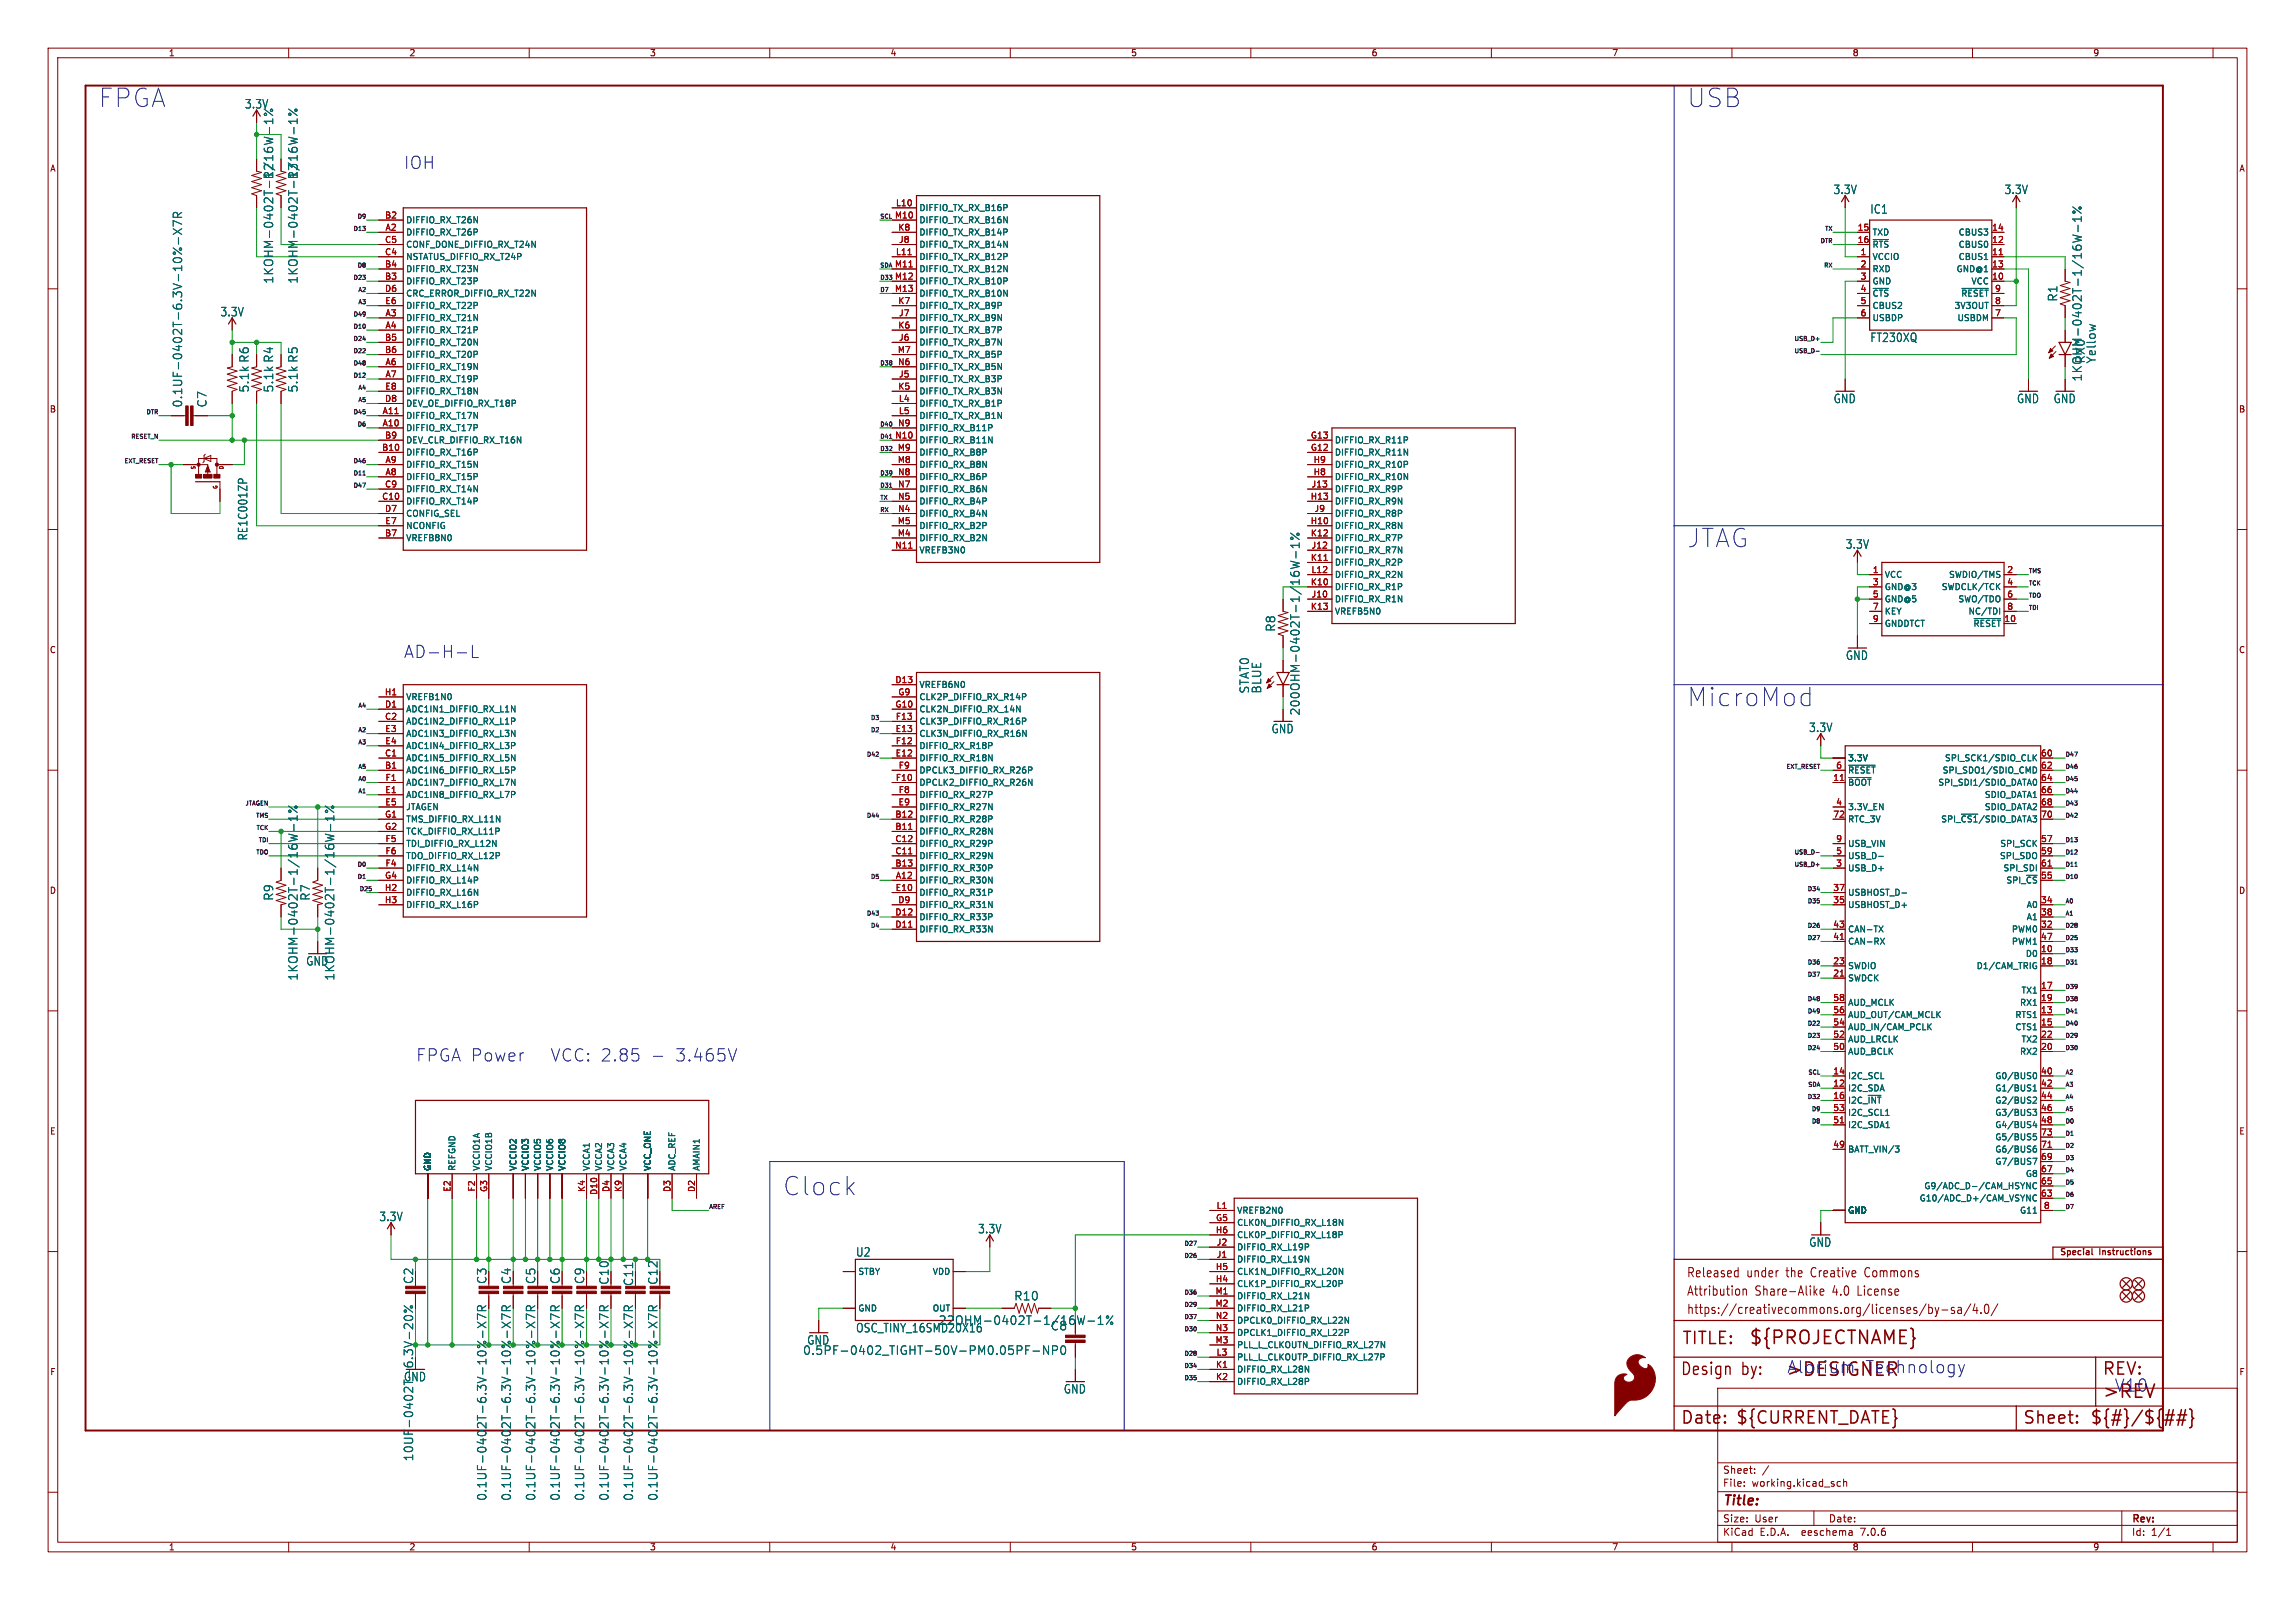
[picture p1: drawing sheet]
<svg xmlns="http://www.w3.org/2000/svg" width="477mm" height="332mm" viewBox="0 0 477 332" stroke-linecap="round" stroke-linejoin="round" font-family="sans-serif">
<defs><g id="words">
<g font-size="5.3" fill="#0000c2">
<text x="20.3" y="22.6">FPGA</text>
<text x="350.5" y="22.6">USB</text>
<text x="350.5" y="114.1">JTAG</text>
<text x="350.5" y="147.1">MicroMod</text>
<text x="162.6" y="248.7">Clock</text>
</g>
<g font-size="3.8" fill="#840000">
<text x="363.5" y="279.7">${PROJECTNAME}</text>
<text x="436.9" y="290.9">&gt;REV</text>
</g>
<text font-size="3.8" fill="#0000c2" x="371.1" y="286.3">&gt;DESIGNER</text>
<g font-size="3.5" fill="#0000c2">
<text x="83.8" y="35.3">IOH</text>
<text x="83.8" y="136.9">AD-H-L</text>
<text x="86.4" y="220.7">FPGA Power</text>
<text x="114.3" y="220.7">VCC: 2.85</text>
<text x="140" y="220.7">3.465V</text>
<text x="371.3" y="285.5">Alorium</text>
<text x="387.5" y="285.5">Technology</text>
<text x="439.4" y="289.3">V10</text>
</g>
<g font-size="3.5" fill="#840000">
<text x="349.5" y="279.7">TITLE:</text>
<text x="349.2" y="286">Design</text>
<text x="362" y="286">by:</text>
<text x="436.9" y="286">REV:</text>
<text x="349.2" y="296.2">Date:</text>
<text x="360.7" y="296.2">${CURRENT_DATE}</text>
<text x="420.4" y="296.2">Sheet:</text>
<text x="434.3" y="296.2">${#}/${##}</text>
</g>
<text font-size="2.8" fill="#840000" x="358" y="313.3">Title:</text>
<g font-size="2.7" fill="#840000">
<text x="350.5" y="269.5">Attribution</text>
<text x="350.5" y="265.6">Released</text>
<text x="363.1" y="265.6">under</text>
<text x="364.8" y="269.5">Share-Alike</text>
<text x="371.5" y="265.6">the</text>
<text x="376.9" y="265.6">Creative</text>
<text x="381.1" y="269.5">4.0</text>
<text x="386.5" y="269.5">License</text>
<text x="388.3" y="265.6">Commons</text>
<text x="350.5" y="273.3">https://creativecommons.org/licenses/by-sa/4.0/</text>
</g>
<g font-size="2.5" fill="#006464">
<text x="50.8" y="22.8">3.3V</text>
<text x="57" y="37.3" transform="rotate(-90 57 37.3)">R2</text>
<text x="62.1" y="37.3" transform="rotate(-90 62.1 37.3)">R3</text>
<text x="381" y="40.5">3.3V</text>
<text x="416.6" y="40.5">3.3V</text>
<text x="388.7" y="44.6">IC1</text>
<text x="57" y="59" transform="rotate(-90 57 59)">1KOHM-0402T-1/16W-1%</text>
<text x="62.1" y="59" transform="rotate(-90 62.1 59)">1KOHM-0402T-1/16W-1%</text>
<text x="45.7" y="65.9">3.3V</text>
<text x="427.8" y="62.7" transform="rotate(-90 427.8 62.7)">R1</text>
<text x="388.7" y="71.3">FT230XQ</text>
<text x="433.6" y="75.6" transform="rotate(-90 433.6 75.6)">RX0</text>
<text x="435.8" y="75.6" transform="rotate(-90 435.8 75.6)">Yellow</text>
<text x="51.9" y="81.6" transform="rotate(-90 51.9 81.6)">5.1k R6</text>
<text x="57" y="81.6" transform="rotate(-90 57 81.6)">5.1k R4</text>
<text x="62.1" y="81.6" transform="rotate(-90 62.1 81.6)">5.1k R5</text>
<text x="381.1" y="84">GND</text>
<text x="419.2" y="84">GND</text>
<text x="426.8" y="84">GND</text>
<text x="432.9" y="79.3" transform="rotate(-90 432.9 79.3)">1KOHM-0402T-1/16W-1%</text>
<text x="38.1" y="84.7" transform="rotate(-90 38.1 84.7)">0.1UF-0402T-6.3V-10%-X7R</text>
<text x="43.2" y="84.7" transform="rotate(-90 43.2 84.7)">C7</text>
<text x="51.6" y="112.4" transform="rotate(-90 51.6 112.4)">RE1C001ZP</text>
<text x="383.6" y="114.2">3.3V</text>
<text x="265.3" y="131.3" transform="rotate(-90 265.3 131.3)">R8</text>
<text x="383.6" y="137.3">GND</text>
<text x="259.8" y="144.2" transform="rotate(-90 259.8 144.2)">STAT0</text>
<text x="262.4" y="144.2" transform="rotate(-90 262.4 144.2)">BLUE</text>
<text x="270.4" y="148.7" transform="rotate(-90 270.4 148.7)">200OHM-0402T-1/16W-1%</text>
<text x="264.2" y="152.5">GND</text>
<text x="375.9" y="152.3">3.3V</text>
<text x="57" y="187.2" transform="rotate(-90 57 187.2)">R9</text>
<text x="64.6" y="187.2" transform="rotate(-90 64.6 187.2)">R7</text>
<text x="62.1" y="203.8" transform="rotate(-90 62.1 203.8)">1KOHM-0402T-1/16W-1%</text>
<text x="63.6" y="200.8">GND</text>
<text x="69.7" y="203.8" transform="rotate(-90 69.7 203.8)">1KOHM-0402T-1/16W-1%</text>
<text x="78.8" y="253.9">3.3V</text>
<text x="203.2" y="256.4">3.3V</text>
<text x="177.9" y="261.3">U2</text>
<text x="376" y="259.2">GND</text>
<text x="195" y="275.4">22OHM-0402T-1/16W-1%</text>
<text x="210.7" y="270.4">R10</text>
<text x="166.8" y="281.7">0.5PF-0402_TIGHT-50V-PM0.05PF-NP0</text>
<text x="167.7" y="279.5">GND</text>
<text x="177.9" y="277">OSC_TINY_16SMD20X16</text>
<text x="218.3" y="276.6">C8</text>
<text x="83.9" y="287.2">GND</text>
<text x="221" y="289.7">GND</text>
<text x="101.3" y="311.9" transform="rotate(-90 101.3 311.9)">0.1UF-0402T-6.3V-10%-X7R</text>
<text x="106.4" y="311.9" transform="rotate(-90 106.4 311.9)">0.1UF-0402T-6.3V-10%-X7R</text>
<text x="111.5" y="311.9" transform="rotate(-90 111.5 311.9)">0.1UF-0402T-6.3V-10%-X7R</text>
<text x="116.6" y="311.9" transform="rotate(-90 116.6 311.9)">0.1UF-0402T-6.3V-10%-X7R</text>
<text x="121.6" y="311.9" transform="rotate(-90 121.6 311.9)">0.1UF-0402T-6.3V-10%-X7R</text>
<text x="126.7" y="311.9" transform="rotate(-90 126.7 311.9)">0.1UF-0402T-6.3V-10%-X7R</text>
<text x="131.8" y="311.9" transform="rotate(-90 131.8 311.9)">0.1UF-0402T-6.3V-10%-X7R</text>
<text x="136.9" y="311.9" transform="rotate(-90 136.9 311.9)">0.1UF-0402T-6.3V-10%-X7R</text>
</g>
<g font-size="2.5" fill="#840000">
<text x="86.1" y="266.8" transform="rotate(-90 86.1 266.8)">C2</text>
<text x="101.3" y="266.8" transform="rotate(-90 101.3 266.8)">C3</text>
<text x="106.4" y="266.8" transform="rotate(-90 106.4 266.8)">C4</text>
<text x="111.5" y="266.8" transform="rotate(-90 111.5 266.8)">C5</text>
<text x="116.6" y="266.8" transform="rotate(-90 116.6 266.8)">C6</text>
<text x="121.6" y="266.8" transform="rotate(-90 121.6 266.8)">C9</text>
<text x="126.7" y="267" transform="rotate(-90 126.7 267)">C10</text>
<text x="131.8" y="267.2" transform="rotate(-90 131.8 267.2)">C11</text>
<text x="136.9" y="267" transform="rotate(-90 136.9 267)">C12</text>
</g>
<text font-size="2.5" fill="#009600" x="86.1" y="303.7" transform="rotate(-90 86.1 303.7)">10UF-0402T-6.3V-20%</text>
<g font-size="2.1" fill="#840000">
<text x="358" y="309.1">File:</text>
<text x="358" y="306.4">Sheet:</text>
<text x="364.1" y="309.1">working.kicad_sch</text>
<text x="358" y="316.5">Size:</text>
<text x="364.7" y="316.5">User</text>
<text x="380" y="316.5">Date:</text>
<text x="443" y="316.7">Rev:</text>
<text x="358" y="319.3">KiCad</text>
<text x="365.8" y="319.3">E.D.A.</text>
<text x="374.7" y="319.3">eeschema</text>
<text x="387" y="319.3">7.0.6</text>
<text x="443" y="319.3">Id:</text>
<text x="447.1" y="319.3">1/1</text>
</g>
<g font-size="1.8" fill="#840000">
<text x="35" y="11.9">1</text>
<text x="85" y="11.9">2</text>
<text x="135" y="11.9">3</text>
<text x="185" y="11.9">4</text>
<text x="235" y="11.9">5</text>
<text x="285" y="11.9">6</text>
<text x="335" y="11.9">7</text>
<text x="385" y="11.9">8</text>
<text x="435" y="11.9">9</text>
<text x="10.3" y="35.9">A</text>
<text x="465.4" y="35.9">A</text>
<text x="10.3" y="85.9">B</text>
<text x="465.3" y="85.9">B</text>
<text x="10.3" y="135.9">C</text>
<text x="465.3" y="135.9">C</text>
<text x="10.3" y="185.9">D</text>
<text x="465.3" y="185.9">D</text>
<text x="10.3" y="235.9">E</text>
<text x="465.4" y="235.9">E</text>
<text x="428" y="261.1">Special</text>
<text x="436.4" y="261.1">Instructions</text>
<text x="10.3" y="285.9">F</text>
<text x="465.4" y="285.9">F</text>
<text x="35" y="322.3">1</text>
<text x="85" y="322.3">2</text>
<text x="135" y="322.3">3</text>
<text x="185" y="322.3">4</text>
<text x="235" y="322.3">5</text>
<text x="285" y="322.3">6</text>
<text x="335" y="322.3">7</text>
<text x="385" y="322.3">8</text>
<text x="435" y="322.3">9</text>
</g>
<g font-size="1.8" fill="#a90000">
<text x="79.9" y="45.5">B2</text>
<text x="185.9" y="45.5">M10</text>
<text x="186.1" y="42.9">L10</text>
<text x="79.9" y="53.1">C4</text>
<text x="79.9" y="50.5">C5</text>
<text x="80" y="48">A2</text>
<text x="186.1" y="53.1">L11</text>
<text x="186.6" y="48">K8</text>
<text x="186.8" y="50.5">J8</text>
<text x="386" y="48">15</text>
<text x="386" y="50.5">16</text>
<text x="386.6" y="53.1">1</text>
<text x="414" y="53.1">11</text>
<text x="414" y="50.5">12</text>
<text x="414" y="48">14</text>
<text x="79.9" y="58.2">B3</text>
<text x="79.9" y="55.6">B4</text>
<text x="185.9" y="55.6">M11</text>
<text x="185.9" y="58.2">M12</text>
<text x="386.6" y="55.6">2</text>
<text x="386.6" y="58.2">3</text>
<text x="414" y="58.2">10</text>
<text x="414" y="55.6">13</text>
<text x="79.9" y="60.7">D6</text>
<text x="80" y="63.2">E6</text>
<text x="80" y="65.8">A3</text>
<text x="185.9" y="60.7">M13</text>
<text x="186.6" y="63.2">K7</text>
<text x="186.8" y="65.8">J7</text>
<text x="386.6" y="60.7">4</text>
<text x="386.6" y="63.2">5</text>
<text x="386.6" y="65.8">6</text>
<text x="414.6" y="65.8">7</text>
<text x="414.6" y="63.2">8</text>
<text x="414.6" y="60.7">9</text>
<text x="79.9" y="70.9">B5</text>
<text x="80" y="68.3">A4</text>
<text x="186.6" y="68.3">K6</text>
<text x="186.8" y="70.9">J6</text>
<text x="79.9" y="73.4">B6</text>
<text x="80" y="75.9">A6</text>
<text x="186.5" y="73.4">M7</text>
<text x="186.6" y="75.9">N6</text>
<text x="79.9" y="83.6">D8</text>
<text x="80" y="81">E8</text>
<text x="80" y="78.5">A7</text>
<text x="186.6" y="81">K5</text>
<text x="186.7" y="83.6">L4</text>
<text x="186.8" y="78.5">J5</text>
<text x="79.4" y="88.6">A10</text>
<text x="79.4" y="86.1">A11</text>
<text x="186.6" y="88.6">N9</text>
<text x="186.7" y="86.1">L5</text>
<text x="79.3" y="93.7">B10</text>
<text x="79.9" y="91.2">B9</text>
<text x="186" y="91.2">N10</text>
<text x="186.5" y="93.7">M9</text>
<text x="272.4" y="93.7">G12</text>
<text x="272.4" y="91.2">G13</text>
<text x="79.9" y="101.3">C9</text>
<text x="80" y="98.8">A8</text>
<text x="80" y="96.3">A9</text>
<text x="186.5" y="96.3">M8</text>
<text x="186.6" y="101.3">N7</text>
<text x="186.6" y="98.8">N8</text>
<text x="272.5" y="101.3">J13</text>
<text x="272.9" y="98.8">H8</text>
<text x="272.9" y="96.3">H9</text>
<text x="79.3" y="103.9">C10</text>
<text x="79.9" y="106.4">D7</text>
<text x="186.6" y="106.4">N4</text>
<text x="186.6" y="103.9">N5</text>
<text x="272.3" y="103.9">H13</text>
<text x="273.1" y="106.4">J9</text>
<text x="79.9" y="111.5">B7</text>
<text x="80" y="109">E7</text>
<text x="186.5" y="111.5">M4</text>
<text x="186.5" y="109">M5</text>
<text x="272.3" y="109">H10</text>
<text x="272.4" y="111.5">K12</text>
<text x="186" y="114">N11</text>
<text x="272.4" y="116.6">K11</text>
<text x="272.5" y="119.1">L12</text>
<text x="272.5" y="114">J12</text>
<text x="389.2" y="119.1">1</text>
<text x="417.1" y="119.1">2</text>
<text x="272.4" y="121.7">K10</text>
<text x="272.5" y="124.2">J10</text>
<text x="389.2" y="121.7">3</text>
<text x="389.2" y="124.2">5</text>
<text x="417.1" y="121.7">4</text>
<text x="417.1" y="124.2">6</text>
<text x="272.4" y="126.7">K13</text>
<text x="389.2" y="126.7">7</text>
<text x="389.2" y="129.3">9</text>
<text x="416.5" y="129.3">10</text>
<text x="417.1" y="126.7">8</text>
<text x="186" y="142">D13</text>
<text x="79.9" y="144.5">H1</text>
<text x="79.9" y="149.6">C2</text>
<text x="79.9" y="147.1">D1</text>
<text x="186" y="147.1">G10</text>
<text x="186.1" y="149.6">F13</text>
<text x="186.6" y="144.5">G9</text>
<text x="80" y="152.1">E3</text>
<text x="80" y="154.7">E4</text>
<text x="186.1" y="152.1">E13</text>
<text x="186.1" y="154.7">F12</text>
<text x="79.9" y="159.8">B1</text>
<text x="79.9" y="157.2">C1</text>
<text x="186.1" y="157.2">E12</text>
<text x="186.7" y="159.8">F9</text>
<text x="381.6" y="159.8">6</text>
<text x="424.1" y="157.2">60</text>
<text x="424.1" y="159.8">62</text>
<text x="80" y="164.8">E1</text>
<text x="80" y="167.4">E5</text>
<text x="80" y="162.3">F1</text>
<text x="186.1" y="162.3">F10</text>
<text x="186.7" y="167.4">E9</text>
<text x="186.7" y="164.8">F8</text>
<text x="381" y="162.3">11</text>
<text x="381.6" y="167.4">4</text>
<text x="424.1" y="162.3">64</text>
<text x="424.1" y="164.8">66</text>
<text x="424.1" y="167.4">68</text>
<text x="79.9" y="169.9">G1</text>
<text x="79.9" y="172.5">G2</text>
<text x="186" y="172.5">B11</text>
<text x="186" y="169.9">B12</text>
<text x="381" y="169.9">72</text>
<text x="424.1" y="169.9">70</text>
<text x="80" y="175">F5</text>
<text x="80" y="177.5">F6</text>
<text x="186" y="177.5">C11</text>
<text x="186" y="175">C12</text>
<text x="381.6" y="177.5">5</text>
<text x="381.6" y="175">9</text>
<text x="424.1" y="175">57</text>
<text x="424.1" y="177.5">59</text>
<text x="79.9" y="185.2">H2</text>
<text x="79.9" y="182.6">G4</text>
<text x="80" y="180.1">F4</text>
<text x="186" y="180.1">B13</text>
<text x="186.1" y="185.2">E10</text>
<text x="186.1" y="182.6">A12</text>
<text x="381" y="185.2">37</text>
<text x="381.6" y="180.1">3</text>
<text x="424.1" y="182.6">55</text>
<text x="424.1" y="180.1">61</text>
<text x="79.9" y="187.7">H3</text>
<text x="186" y="190.2">D12</text>
<text x="186.6" y="187.7">D9</text>
<text x="381" y="187.7">35</text>
<text x="424.1" y="187.7">34</text>
<text x="424.1" y="190.2">38</text>
<text x="186" y="192.8">D11</text>
<text x="381" y="195.3">41</text>
<text x="381" y="192.8">43</text>
<text x="424.1" y="197.9">10</text>
<text x="424.1" y="192.8">32</text>
<text x="424.1" y="195.3">47</text>
<text x="381" y="202.9">21</text>
<text x="381" y="200.4">23</text>
<text x="424.1" y="200.4">18</text>
<text x="381" y="208">58</text>
<text x="424.1" y="205.5">17</text>
<text x="424.1" y="208">19</text>
<text x="381" y="215.6">52</text>
<text x="381" y="213.1">54</text>
<text x="381" y="210.6">56</text>
<text x="424.1" y="210.6">13</text>
<text x="424.1" y="213.1">15</text>
<text x="424.1" y="215.6">22</text>
<text x="381" y="218.2">50</text>
<text x="424.1" y="218.2">20</text>
<text x="381" y="225.8">12</text>
<text x="381" y="223.3">14</text>
<text x="424.1" y="223.3">40</text>
<text x="424.1" y="225.8">42</text>
<text x="381" y="228.3">16</text>
<text x="381" y="233.4">51</text>
<text x="381" y="230.9">53</text>
<text x="424.1" y="228.3">44</text>
<text x="424.1" y="230.9">46</text>
<text x="424.1" y="233.4">48</text>
<text x="381" y="238.5">49</text>
<text x="424.1" y="238.5">71</text>
<text x="424.1" y="236">73</text>
<text x="424.1" y="243.6">67</text>
<text x="424.1" y="241">69</text>
<text x="93.7" y="247.7" transform="rotate(-90 93.7 247.7)">E2</text>
<text x="98.8" y="247.6" transform="rotate(-90 98.8 247.6)">F2</text>
<text x="101.3" y="247.7" transform="rotate(-90 101.3 247.7)">G3</text>
<text x="121.7" y="247.7" transform="rotate(-90 121.7 247.7)">K4</text>
<text x="124.2" y="248.3" transform="rotate(-90 124.2 248.3)">D10</text>
<text x="126.7" y="247.7" transform="rotate(-90 126.7 247.7)">D4</text>
<text x="129.3" y="247.7" transform="rotate(-90 129.3 247.7)">K9</text>
<text x="139.4" y="247.7" transform="rotate(-90 139.4 247.7)">D3</text>
<text x="144.5" y="247.7" transform="rotate(-90 144.5 247.7)">D2</text>
<text x="252.8" y="251.2">L1</text>
<text x="424.1" y="248.7">63</text>
<text x="424.1" y="246.1">65</text>
<text x="424.7" y="251.2">8</text>
<text x="252.6" y="256.3">H6</text>
<text x="252.7" y="253.7">G5</text>
<text x="252.6" y="263.9">H5</text>
<text x="252.8" y="261.4">J1</text>
<text x="252.8" y="258.8">J2</text>
<text x="252.6" y="269">M1</text>
<text x="252.6" y="266.4">H4</text>
<text x="252.6" y="271.5">M2</text>
<text x="252.6" y="274.1">N2</text>
<text x="252.6" y="279.1">M3</text>
<text x="252.6" y="276.6">N3</text>
<text x="252.8" y="281.7">L3</text>
<text x="252.7" y="284.2">K1</text>
<text x="252.7" y="286.8">K2</text>
</g>
<g font-size="1.8" fill="#006464">
<text x="84.3" y="46.6">DIFFIO_RX_T26N</text>
<text x="191" y="44">DIFFIO_TX_RX_B16P</text>
<text x="191" y="46.6">DIFFIO_TX_RX_B16N</text>
<text x="84.3" y="49.1">DIFFIO_RX_T26P</text>
<text x="84.3" y="51.7">CONF_DONE_DIFFIO_RX_T24N</text>
<text x="191" y="51.7">DIFFIO_TX_RX_B14N</text>
<text x="191" y="49.1">DIFFIO_TX_RX_B14P</text>
<text x="389.1" y="49.1">TXD</text>
<text x="389.1" y="51.7">~{RTS}</text>
<text x="407" y="51.7">CBUS0</text>
<text x="407" y="49.1">CBUS3</text>
<text x="84.3" y="59.3">DIFFIO_RX_T23P</text>
<text x="84.3" y="56.7">DIFFIO_RX_T23N</text>
<text x="84.3" y="54.2">NSTATUS_DIFFIO_RX_T24P</text>
<text x="191" y="54.2">DIFFIO_TX_RX_B12P</text>
<text x="191" y="56.7">DIFFIO_TX_RX_B12N</text>
<text x="191" y="59.3">DIFFIO_TX_RX_B10P</text>
<text x="389.1" y="54.2">VCCIO</text>
<text x="389.1" y="56.7">RXD</text>
<text x="389.1" y="59.3">GND</text>
<text x="406.6" y="56.7">GND@1</text>
<text x="407" y="54.2">CBUS1</text>
<text x="409.7" y="59.3">VCC</text>
<text x="84.3" y="61.8">CRC_ERROR_DIFFIO_RX_T22N</text>
<text x="84.3" y="64.4">DIFFIO_RX_T22P</text>
<text x="191" y="64.4">DIFFIO_TX_RX_B9P</text>
<text x="191" y="61.8">DIFFIO_TX_RX_B10N</text>
<text x="389.1" y="61.8">~{CTS}</text>
<text x="389.1" y="64.4">CBUS2</text>
<text x="406.2" y="64.4">3V3OUT</text>
<text x="407.6" y="61.8">~{RESET}</text>
<text x="84.3" y="66.9">DIFFIO_RX_T21N</text>
<text x="84.3" y="69.4">DIFFIO_RX_T21P</text>
<text x="84.3" y="72">DIFFIO_RX_T20N</text>
<text x="191" y="72">DIFFIO_TX_RX_B7N</text>
<text x="191" y="66.9">DIFFIO_TX_RX_B9N</text>
<text x="191" y="69.4">DIFFIO_TX_RX_B7P</text>
<text x="389.1" y="66.9">USBDP</text>
<text x="406.8" y="66.9">USBDM</text>
<text x="84.3" y="77.1">DIFFIO_RX_T19N</text>
<text x="84.3" y="74.5">DIFFIO_RX_T20P</text>
<text x="191" y="74.5">DIFFIO_TX_RX_B5P</text>
<text x="191" y="77.1">DIFFIO_TX_RX_B5N</text>
<text x="84.3" y="79.6">DIFFIO_RX_T19P</text>
<text x="84.3" y="82.1">DIFFIO_RX_T18N</text>
<text x="191" y="79.6">DIFFIO_TX_RX_B3P</text>
<text x="191" y="82.1">DIFFIO_TX_RX_B3N</text>
<text x="84.3" y="89.8">DIFFIO_RX_T17P</text>
<text x="84.3" y="87.2">DIFFIO_RX_T17N</text>
<text x="84.3" y="84.7">DEV_OE_DIFFIO_RX_T18P</text>
<text x="191" y="84.7">DIFFIO_TX_RX_B1P</text>
<text x="191" y="87.2">DIFFIO_TX_RX_B1N</text>
<text x="191" y="89.8">DIFFIO_RX_B11P</text>
<text x="84.3" y="94.8">DIFFIO_RX_T16P</text>
<text x="84.3" y="92.3">DEV_CLR_DIFFIO_RX_T16N</text>
<text x="191" y="94.8">DIFFIO_RX_B8P</text>
<text x="191" y="92.3">DIFFIO_RX_B11N</text>
<text x="277.4" y="94.8">DIFFIO_RX_R11N</text>
<text x="277.4" y="92.3">DIFFIO_RX_R11P</text>
<text x="84.3" y="99.9">DIFFIO_RX_T15P</text>
<text x="84.3" y="97.4">DIFFIO_RX_T15N</text>
<text x="191" y="97.4">DIFFIO_RX_B8N</text>
<text x="191" y="99.9">DIFFIO_RX_B6P</text>
<text x="277.4" y="99.9">DIFFIO_RX_R10N</text>
<text x="277.4" y="97.4">DIFFIO_RX_R10P</text>
<text x="84.3" y="105">DIFFIO_RX_T14P</text>
<text x="84.3" y="102.5">DIFFIO_RX_T14N</text>
<text x="84.3" y="107.5">CONFIG_SEL</text>
<text x="191" y="107.5">DIFFIO_RX_B4N</text>
<text x="191" y="105">DIFFIO_RX_B4P</text>
<text x="191" y="102.5">DIFFIO_RX_B6N</text>
<text x="277.4" y="105">DIFFIO_RX_R9N</text>
<text x="277.4" y="102.5">DIFFIO_RX_R9P</text>
<text x="277.4" y="107.5">DIFFIO_RX_R8P</text>
<text x="84.3" y="112.6">VREFB8N0</text>
<text x="84.3" y="110.1">NCONFIG</text>
<text x="191" y="112.6">DIFFIO_RX_B2N</text>
<text x="191" y="110.1">DIFFIO_RX_B2P</text>
<text x="277.4" y="110.1">DIFFIO_RX_R8N</text>
<text x="277.4" y="112.6">DIFFIO_RX_R7P</text>
<text x="191" y="115.2">VREFB3N0</text>
<text x="277.4" y="115.2">DIFFIO_RX_R7N</text>
<text x="277.4" y="117.7">DIFFIO_RX_R2P</text>
<text x="277.4" y="125.3">DIFFIO_RX_R1N</text>
<text x="277.4" y="122.8">DIFFIO_RX_R1P</text>
<text x="277.4" y="120.2">DIFFIO_RX_R2N</text>
<text x="391.7" y="120.2">VCC</text>
<text x="391.7" y="122.8">GND@3</text>
<text x="391.7" y="125.3">GND@5</text>
<text x="403.5" y="122.8">SWDCLK/TCK</text>
<text x="405" y="120.2">SWDIO/TMS</text>
<text x="407" y="125.3">SWO/TDO</text>
<text x="277.4" y="127.9">VREFB5N0</text>
<text x="391.7" y="127.9">KEY</text>
<text x="391.7" y="130.4">GNDDTCT</text>
<text x="409.1" y="127.9">NC/TDI</text>
<text x="410.1" y="130.4">~{RESET}</text>
<text x="191" y="143.1">VREFB6N0</text>
<text x="84.3" y="148.2">ADC1IN1_DIFFIO_RX_L1N</text>
<text x="84.3" y="145.6">VREFB1N0</text>
<text x="191" y="148.2">CLK2N_DIFFIO_RX_14N</text>
<text x="191" y="145.6">CLK2P_DIFFIO_RX_R14P</text>
<text x="84.3" y="150.7">ADC1IN2_DIFFIO_RX_L1P</text>
<text x="84.3" y="153.3">ADC1IN3_DIFFIO_RX_L3N</text>
<text x="84.3" y="155.8">ADC1IN4_DIFFIO_RX_L3P</text>
<text x="191" y="153.3">CLK3N_DIFFIO_RX_R16N</text>
<text x="191" y="155.8">DIFFIO_RX_R18P</text>
<text x="191" y="150.7">CLK3P_DIFFIO_RX_R16P</text>
<text x="84.3" y="160.9">ADC1IN6_DIFFIO_RX_L5P</text>
<text x="84.3" y="158.3">ADC1IN5_DIFFIO_RX_L5N</text>
<text x="191" y="158.3">DIFFIO_RX_R18N</text>
<text x="191" y="160.9">DPCLK3_DIFFIO_RX_R26P</text>
<text x="384" y="158.3">3.3V</text>
<text x="384" y="160.9">~{RESET}</text>
<text x="403.7" y="160.9">SPI_SDO1/SDIO_CMD</text>
<text x="404.2" y="158.3">SPI_SCK1/SDIO_CLK</text>
<text x="84.3" y="166">ADC1IN8_DIFFIO_RX_L7P</text>
<text x="84.3" y="163.4">ADC1IN7_DIFFIO_RX_L7N</text>
<text x="191" y="163.4">DPCLK2_DIFFIO_RX_R26N</text>
<text x="191" y="166">DIFFIO_RX_R27P</text>
<text x="384" y="163.4">~{BOOT}</text>
<text x="402.8" y="163.4">SPI_SDI1/SDIO_DATA0</text>
<text x="412.5" y="166">SDIO_DATA1</text>
<text x="84.3" y="168.5">JTAGEN</text>
<text x="84.3" y="171">TMS_DIFFIO_RX_L11N</text>
<text x="84.3" y="173.6">TCK_DIFFIO_RX_L11P</text>
<text x="191" y="173.6">DIFFIO_RX_R28N</text>
<text x="191" y="171">DIFFIO_RX_R28P</text>
<text x="191" y="168.5">DIFFIO_RX_R27N</text>
<text x="384" y="168.5">3.3V_EN</text>
<text x="384" y="171">RTC_3V</text>
<text x="403.4" y="171">SPI_~{CS1}/SDIO_DATA3</text>
<text x="412.5" y="168.5">SDIO_DATA2</text>
<text x="84.3" y="176.1">TDI_DIFFIO_RX_L12N</text>
<text x="84.3" y="178.7">TDO_DIFFIO_RX_L12P</text>
<text x="191" y="178.7">DIFFIO_RX_R29N</text>
<text x="191" y="176.1">DIFFIO_RX_R29P</text>
<text x="384" y="178.7">USB_D-</text>
<text x="384" y="176.1">USB_VIN</text>
<text x="415.6" y="178.7">SPI_SDO</text>
<text x="415.7" y="176.1">SPI_SCK</text>
<text x="84.3" y="181.2">DIFFIO_RX_L14N</text>
<text x="84.3" y="183.7">DIFFIO_RX_L14P</text>
<text x="191" y="183.7">DIFFIO_RX_R30N</text>
<text x="191" y="181.2">DIFFIO_RX_R30P</text>
<text x="384" y="181.2">USB_D+</text>
<text x="416.3" y="181.2">SPI_SDI</text>
<text x="416.9" y="183.7">SPI_~{CS}</text>
<text x="84.3" y="186.3">DIFFIO_RX_L16N</text>
<text x="84.3" y="188.8">DIFFIO_RX_L16P</text>
<text x="191" y="191.4">DIFFIO_RX_R33P</text>
<text x="191" y="188.8">DIFFIO_RX_R31N</text>
<text x="191" y="186.3">DIFFIO_RX_R31P</text>
<text x="384" y="188.8">USBHOST_D+</text>
<text x="384" y="186.3">USBHOST_D-</text>
<text x="421.2" y="188.8">A0</text>
<text x="421.2" y="191.4">A1</text>
<text x="191" y="193.9">DIFFIO_RX_R33N</text>
<text x="384" y="196.4">CAN-RX</text>
<text x="384" y="193.9">CAN-TX</text>
<text x="418.1" y="193.9">PWM0</text>
<text x="418.1" y="196.4">PWM1</text>
<text x="384" y="201.5">SWDIO</text>
<text x="410.8" y="201.5">D1/CAM_TRIG</text>
<text x="421" y="199">D0</text>
<text x="384" y="204.1">SWDCK</text>
<text x="384" y="209.1">AUD_MCLK</text>
<text x="419.8" y="209.1">RX1</text>
<text x="420.1" y="206.6">TX1</text>
<text x="384" y="214.2">AUD_IN/CAM_PCLK</text>
<text x="384" y="211.7">AUD_OUT/CAM_MCLK</text>
<text x="418.8" y="211.7">RTS1</text>
<text x="418.8" y="214.2">CTS1</text>
<text x="384" y="219.3">AUD_BCLK</text>
<text x="384" y="216.8">AUD_LRCLK</text>
<text x="419.8" y="219.3">RX2</text>
<text x="420.1" y="216.8">TX2</text>
<text x="384" y="226.9">I2C_SDA</text>
<text x="384" y="224.4">I2C_SCL</text>
<text x="414.6" y="224.4">G0/BUS0</text>
<text x="414.6" y="226.9">G1/BUS1</text>
<text x="384" y="229.5">I2C_~{INT}</text>
<text x="384" y="232">I2C_SCL1</text>
<text x="414.6" y="229.5">G2/BUS2</text>
<text x="414.6" y="232">G3/BUS3</text>
<text x="384" y="239.6">BATT_VIN/3</text>
<text x="384" y="234.5">I2C_SDA1</text>
<text x="414.6" y="234.5">G4/BUS4</text>
<text x="414.6" y="239.6">G6/BUS6</text>
<text x="414.6" y="237.1">G5/BUS5</text>
<text x="89.8" y="243.3" transform="rotate(-90 89.8 243.3)">GND</text>
<text x="94.8" y="243.3" transform="rotate(-90 94.8 243.3)">REFGND</text>
<text x="99.9" y="243.3" transform="rotate(-90 99.9 243.3)">VCCIO1A</text>
<text x="102.5" y="243.3" transform="rotate(-90 102.5 243.3)">VCCIO1B</text>
<text x="107.5" y="243.3" transform="rotate(-90 107.5 243.3)">VCCIO2</text>
<text x="110.1" y="243.3" transform="rotate(-90 110.1 243.3)">VCCIO3</text>
<text x="112.6" y="243.3" transform="rotate(-90 112.6 243.3)">VCCIO5</text>
<text x="115.2" y="243.3" transform="rotate(-90 115.2 243.3)">VCCIO6</text>
<text x="117.7" y="243.3" transform="rotate(-90 117.7 243.3)">VCCIO8</text>
<text x="122.8" y="243.3" transform="rotate(-90 122.8 243.3)">VCCA1</text>
<text x="125.3" y="243.3" transform="rotate(-90 125.3 243.3)">VCCA2</text>
<text x="127.9" y="243.3" transform="rotate(-90 127.9 243.3)">VCCA3</text>
<text x="130.4" y="243.3" transform="rotate(-90 130.4 243.3)">VCCA4</text>
<text x="135.5" y="243.3" transform="rotate(-90 135.5 243.3)">VCC_ONE</text>
<text x="140.6" y="243.3" transform="rotate(-90 140.6 243.3)">ADC_REF</text>
<text x="145.6" y="243.3" transform="rotate(-90 145.6 243.3)">AMAIN1</text>
<text x="414.6" y="242.2">G7/BUS7</text>
<text x="421" y="244.7">G8</text>
<text x="398.9" y="249.8">G10/ADC_D+/CAM_VSYNC</text>
<text x="399.9" y="247.2">G9/ADC_D-/CAM_HSYNC</text>
<text x="257" y="254.9">CLK0N_DIFFIO_RX_L18N</text>
<text x="257" y="257.4">CLK0P_DIFFIO_RX_L18P</text>
<text x="257" y="252.3">VREFB2N0</text>
<text x="384" y="252.3">GND</text>
<text x="419.8" y="252.3">G11</text>
<text x="257" y="262.5">DIFFIO_RX_L19N</text>
<text x="257" y="259.9">DIFFIO_RX_L19P</text>
<text x="178.3" y="265">STBY</text>
<text x="193.8" y="265">VDD</text>
<text x="257" y="267.6">CLK1P_DIFFIO_RX_L20P</text>
<text x="257" y="265">CLK1N_DIFFIO_RX_L20N</text>
<text x="178.3" y="272.6">GND</text>
<text x="193.8" y="272.6">OUT</text>
<text x="257" y="270.1">DIFFIO_RX_L21N</text>
<text x="257" y="272.6">DIFFIO_RX_L21P</text>
<text x="257" y="275.2">DPCLK0_DIFFIO_RX_L22N</text>
<text x="257" y="280.3">PLL_L_CLKOUTN_DIFFIO_RX_L27N</text>
<text x="257" y="277.7">DPCLK1_DIFFIO_RX_L22P</text>
<text x="257" y="285.3">DIFFIO_RX_L28N</text>
<text x="257" y="287.9">DIFFIO_RX_L28P</text>
<text x="257" y="282.8">PLL_L_CLKOUTP_DIFFIO_RX_L27P</text>
</g>
<g font-size="1.2" fill="#0f0f0f">
<text x="74.2" y="45.5">D9</text>
<text x="182.9" y="45.5">SCL</text>
<text x="73.3" y="48">D13</text>
<text x="378.3" y="50.6">DTR</text>
<text x="379.2" y="48">TX</text>
<text x="73.3" y="58.2">D23</text>
<text x="74.2" y="55.6">D8</text>
<text x="182.9" y="55.6">SDA</text>
<text x="182.9" y="58.2">D33</text>
<text x="379" y="55.6">RX</text>
<text x="73.3" y="65.8">D49</text>
<text x="74.3" y="60.7">A2</text>
<text x="74.3" y="63.3">A3</text>
<text x="182.9" y="60.7">D7</text>
<text x="73.3" y="68.3">D10</text>
<text x="73.3" y="70.9">D24</text>
<text x="372.8" y="70.9">USB_D+</text>
<text x="73.3" y="76">D48</text>
<text x="73.3" y="73.4">D22</text>
<text x="182.9" y="76">D38</text>
<text x="372.8" y="73.4">USB_D-</text>
<text x="73.3" y="78.5">D12</text>
<text x="74.3" y="83.6">A5</text>
<text x="74.3" y="81">A4</text>
<text x="30.3" y="86.1">DTR</text>
<text x="73.3" y="86.1">D45</text>
<text x="74.2" y="88.7">D6</text>
<text x="182.9" y="88.7">D40</text>
<text x="27.1" y="91.2">RESET_N</text>
<text x="182.9" y="91.2">D41</text>
<text x="182.9" y="93.7">D32</text>
<text x="25.7" y="96.3">EXT_RESET</text>
<text x="73.3" y="98.8">D11</text>
<text x="73.3" y="96.3">D46</text>
<text x="73.3" y="101.4">D47</text>
<text x="182.9" y="98.8">D39</text>
<text x="182.9" y="101.4">D31</text>
<text x="182.9" y="106.4">RX</text>
<text x="182.9" y="103.9">TX</text>
<text x="421.6" y="119.1">TMS</text>
<text x="421.6" y="124.2">TDO</text>
<text x="421.6" y="121.7">TCK</text>
<text x="421.6" y="126.8">TDI</text>
<text x="74.3" y="147.1">A4</text>
<text x="180.9" y="149.6">D3</text>
<text x="74.3" y="152.2">A2</text>
<text x="74.3" y="154.7">A3</text>
<text x="180.9" y="152.2">D2</text>
<text x="74.3" y="159.8">A5</text>
<text x="180" y="157.2">D42</text>
<text x="371.2" y="159.8">EXT_RESET</text>
<text x="429.3" y="157.2">D47</text>
<text x="429.3" y="159.8">D46</text>
<text x="50.9" y="167.4">JTAGEN</text>
<text x="74.3" y="164.9">A1</text>
<text x="74.3" y="162.3">A0</text>
<text x="429.3" y="162.3">D45</text>
<text x="429.3" y="167.4">D43</text>
<text x="429.3" y="164.9">D44</text>
<text x="53.1" y="169.9">TMS</text>
<text x="53.1" y="172.5">TCK</text>
<text x="180" y="169.9">D44</text>
<text x="429.3" y="169.9">D42</text>
<text x="53.1" y="177.6">TDO</text>
<text x="53.6" y="175">TDI</text>
<text x="372.8" y="177.6">USB_D-</text>
<text x="429.3" y="175">D13</text>
<text x="429.3" y="177.6">D12</text>
<text x="74.2" y="180.1">D0</text>
<text x="74.2" y="182.6">D1</text>
<text x="74.6" y="185.2">D25</text>
<text x="180.9" y="182.6">D5</text>
<text x="372.8" y="180.1">USB_D+</text>
<text x="375.6" y="185.2">D34</text>
<text x="429.3" y="180.1">D11</text>
<text x="429.3" y="182.6">D10</text>
<text x="180" y="190.3">D43</text>
<text x="375.6" y="187.7">D35</text>
<text x="429.3" y="190.3">A1</text>
<text x="429.3" y="187.7">A0</text>
<text x="180.9" y="192.8">D4</text>
<text x="375.6" y="195.3">D27</text>
<text x="375.6" y="192.8">D26</text>
<text x="429.3" y="195.3">D25</text>
<text x="429.3" y="197.9">D33</text>
<text x="429.3" y="192.8">D28</text>
<text x="375.6" y="203">D37</text>
<text x="375.6" y="200.4">D36</text>
<text x="429.3" y="200.4">D31</text>
<text x="375.6" y="208">D48</text>
<text x="429.3" y="208">D38</text>
<text x="429.3" y="205.5">D39</text>
<text x="375.6" y="215.7">D23</text>
<text x="375.6" y="213.1">D22</text>
<text x="375.6" y="210.6">D49</text>
<text x="429.3" y="210.6">D41</text>
<text x="429.3" y="215.7">D29</text>
<text x="429.3" y="213.1">D40</text>
<text x="375.6" y="218.2">D24</text>
<text x="429.3" y="218.2">D30</text>
<text x="375.7" y="225.8">SDA</text>
<text x="375.7" y="223.3">SCL</text>
<text x="429.3" y="225.8">A3</text>
<text x="429.3" y="223.3">A2</text>
<text x="375.6" y="228.4">D32</text>
<text x="376.4" y="233.4">D8</text>
<text x="376.4" y="230.9">D9</text>
<text x="429.3" y="233.4">D0</text>
<text x="429.3" y="228.4">A4</text>
<text x="429.3" y="230.9">A5</text>
<text x="429.3" y="236">D1</text>
<text x="429.3" y="238.5">D2</text>
<text x="429.3" y="243.6">D4</text>
<text x="429.3" y="241.1">D3</text>
<text x="147.3" y="251.2">AREF</text>
<text x="429.3" y="246.1">D5</text>
<text x="429.3" y="248.7">D6</text>
<text x="429.3" y="251.2">D7</text>
<text x="246.1" y="261.4">D26</text>
<text x="246.1" y="258.8">D27</text>
<text x="246.1" y="269">D36</text>
<text x="246.1" y="271.5">D29</text>
<text x="246.1" y="274.1">D37</text>
<text x="246.1" y="281.7">D28</text>
<text x="246.1" y="276.6">D30</text>
<text x="246.1" y="286.8">D35</text>
<text x="246.1" y="284.2">D34</text>
</g>
<g font-size="1.1" fill="#840000">
<text x="40.8" y="97.6" transform="rotate(-90 40.8 97.6)">S</text>
<text x="45.4" y="101.7" transform="rotate(-90 45.4 101.7)">G</text>
<text x="46.7" y="97.6" transform="rotate(-90 46.7 97.6)">D</text>
</g>
</g></defs>
<g fill="none" stroke="#840000" stroke-width=".21">
<path d="M10 10h457v312.4h-457zM12 12h453v308.4h-453zM60 10v2M110 10v2M160 10v2M210 10v2M260 10v2M310 10v2M360 10v2M410 10v2M460 10v2M53.3 22.9v2.5"/>
<path d="M53.3 33v2.6l1.1 .2-2.1 .6 2.1 .7-2.1 .6 2.1 .7-2.1 .6 2.1 .6-2.1 .7 1 .3v2.6M58.4 33v2.6l1 .2-2 .6 2 .7-2 .6 2 .7-2 .6 2 .6-2 .7 1 .3v2.6M10 60h2M78.7 50.8h5.1M78.7 48.3h5.1M78.7 53.3h5.1M78.7 45.7h5.1M78.7 55.9h5.1M78.7 58.4h5.1M185.4 50.8h5.1M185.4 48.3h5.1M185.4 43.2h5.1"/>
<path d="M185.4 53.3h5.1M185.4 45.7h5.1M185.4 55.9h5.1M185.4 58.4h5.1M383.5 40.6v2.6M386.1 50.8h2.5M386.1 48.3h2.5M386.1 53.3h2.5M386.1 55.9h2.5M386.1 58.4h2.5M414 50.8h2.6M414 48.3h2.6"/>
<path d="M414 53.3h2.6M414 55.9h2.6M414 58.4h2.6M419.1 40.6v2.6M429.3 55.9v2.5l1 .3-2.1 .6 2.1 .6-2.1 .7 2.1 .6-2.1 .6 2.1 .7-2.1 .6 1.1 .4v2.5M465 60h2M48.3 73.7v2.5l-1.1 .3 2.1 .6-2.1 .6 2.1 .7-2.1 .6 2.1 .6-2.1 .7 2.1 .6-1 .4v2.5M48.3 66v2.6M53.3 73.7v2.5l-1 .3 2.1 .6-2.1 .6 2.1 .7-2.1 .6 2.1 .6-2.1 .7 2.1 .6-1.1 .4v2.5M58.4 73.7v2.5l-1 .3 2 .6-2 .6 2 .7-2 .6 2 .6-2 .7 2 .6-1 .4v2.5M78.7 78.7h5.1M78.7 71.1h5.1"/>
<path d="M78.7 66h5.1M78.7 68.6h5.1M78.7 63.5h5.1M78.7 61h5.1M78.7 73.7h5.1M78.7 76.2h5.1M185.4 78.7h5.1M185.4 71.1h5.1M185.4 66h5.1M185.4 68.6h5.1M185.4 63.5h5.1M185.4 61h5.1"/>
<path d="M185.4 73.7h5.1M185.4 76.2h5.1M383.5 78.7v2.6M386.1 66h2.5M386.1 63.5h2.5M386.1 61h2.5M414 66h2.6M414 63.5h2.6M414 61h2.6M421.6 78.7v2.6M427.2 71.9l-1.4 1.4M427.4 73l-1.4 1.4"/>
<path d="M429.3 68.6v2.5M429.3 73.7v2.5M429.3 78.7v2.6M35.6 86.4h3M38.1 96.5h5.1v.3M40.1 86.4h3.1M42.4 95.3l1.4-.7v1.3zM42.7 94.4l-.3 .2v1.3l-.2 .2M43.2 96.8l.5 1.2h-1zM43.2 97.9v.9M45.1 96.5h3.2M45.1 98.5v-3.2h-3.8v3.3"/>
<path d="M78.7 94h5.1M78.7 91.4h5.1M78.7 99.1h5.1M78.7 96.5h5.1M78.7 81.3h5.1M78.7 83.8h5.1M78.7 86.4h5.1M78.7 88.9h5.1M185.4 94h5.1M185.4 91.4h5.1M185.4 99.1h5.1M185.4 96.5h5.1"/>
<path d="M185.4 81.3h5.1M185.4 83.8h5.1M185.4 86.4h5.1M185.4 88.9h5.1M271.8 94h5.1M271.8 91.4h5.1M271.8 99.1h5.1M271.8 96.5h5.1M10 110h2M45.7 100.1v4M78.7 109.2h5.1M78.7 104.1h5.1"/>
<path d="M78.7 101.6h5.1M78.7 106.7h5.1M78.7 111.8h5.1M185.4 109.2h5.1M185.4 104.1h5.1M185.4 114.3h5.1M185.4 101.6h5.1M185.4 106.7h5.1M185.4 111.8h5.1M271.8 119.4h5.1M271.8 109.2h5.1M271.8 104.1h5.1"/>
<path d="M271.8 114.3h5.1M271.8 101.6h5.1M271.8 106.7h5.1M271.8 116.8h5.1M271.8 111.8h5.1M386.1 114.3v2.5M388.6 119.4h2.6M416.6 119.4h2.5M465 110h2M266.7 124.5v2.5l1 .3-2 .6 2 .6-2 .7 2 .6-2 .6 2 .7-2 .6 1 .4v2.5M266.7 137.2v2.5M271.8 121.9h5.1"/>
<path d="M271.8 124.5h5.1M271.8 127h5.1M386.1 132.1v2.5M388.6 129.5h2.6M388.6 121.9h2.6M388.6 124.5h2.6M388.6 127h2.6M416.6 129.5h2.5M416.6 121.9h2.5M416.6 124.5h2.5M416.6 127h2.5M10 160h2"/>
<path d="M78.7 157.5h5.1M78.7 149.9h5.1M78.7 147.3h5.1M78.7 152.4h5.1M78.7 154.9h5.1M78.7 144.8h5.1M185.4 157.5h5.1M185.4 149.9h5.1M185.4 147.3h5.1M185.4 152.4h5.1M185.4 154.9h5.1M185.4 144.8h5.1"/>
<path d="M185.4 142.2h5.1M264.7 140.5l-1.4 1.4M264.8 141.6l-1.4 1.4M266.7 142.2v2.6M266.7 147.3v2.6M378.5 152.4v2.5M381 157.5h2.5M424.2 157.5h2.5M465 160h2M78.7 160h5.1M78.7 165.1h5.1M78.7 167.6h5.1"/>
<path d="M78.7 162.6h5.1M78.7 175.3h5.1M78.7 177.8h5.1M78.7 170.2h5.1M78.7 172.7h5.1M185.4 160h5.1M185.4 165.1h5.1M185.4 167.6h5.1M185.4 162.6h5.1M185.4 175.3h5.1M185.4 177.8h5.1M185.4 170.2h5.1"/>
<path d="M185.4 172.7h5.1M381 160h2.5M381 167.6h2.5M381 162.6h2.5M381 175.3h2.5M381 177.8h2.5M381 170.2h2.5M424.2 160h2.5M424.2 165.1h2.5M424.2 167.6h2.5M424.2 162.6h2.5M424.2 175.3h2.5"/>
<path d="M424.2 177.8h2.5M424.2 170.2h2.5M58.4 180.3v2.6l-1 .4 2 .6-2 .6 2 .7-2 .6 2 .6-2 .7 2 .6-1 .3v2.5M66 180.3v2.6l-1 .4 2.1 .6-2.1 .6 2.1 .7-2.1 .6 2.1 .6-2.1 .7 2.1 .6-1.1 .3v2.5M66 195.6v2.5M78.7 180.3h5.1M78.7 182.9h5.1M78.7 185.4h5.1M78.7 188h5.1M185.4 180.3h5.1M185.4 182.9h5.1M185.4 185.4h5.1"/>
<path d="M185.4 188h5.1M185.4 193h5.1M185.4 190.5h5.1M381 180.3h2.5M381 185.4h2.5M381 188h2.5M381 193h2.5M381 195.6h2.5M424.2 180.3h2.5M424.2 182.9h2.5M424.2 188h2.5M424.2 198.1h2.5"/>
<path d="M424.2 193h2.5M424.2 190.5h2.5M424.2 195.6h2.5M10 210h2M381 210.8h2.5M381 213.4h2.5M381 200.7h2.5M381 208.3h2.5M381 218.4h2.5M381 203.2h2.5M381 215.9h2.5M424.2 210.8h2.5"/>
<path d="M424.2 213.4h2.5M424.2 205.7h2.5M424.2 200.7h2.5M424.2 208.3h2.5M424.2 218.4h2.5M424.2 215.9h2.5M465 210h2M381 226.1h2.5M381 223.5h2.5M381 228.6h2.5M381 231.1h2.5M381 233.7h2.5"/>
<path d="M381 238.8h2.5M424.2 226.1h2.5M424.2 223.5h2.5M424.2 228.6h2.5M424.2 231.1h2.5M424.2 233.7h2.5M424.2 238.8h2.5M424.2 236.2h2.5M10 260h2M81.3 254v2.5M88.9 243.8v5.1M94 243.8v5.1"/>
<path d="M99.1 243.8v5.1M101.6 243.8v5.1M106.7 243.8v5.1M109.2 243.8v5.1M111.8 243.8v5.1M114.3 243.8v5.1M116.8 243.8v5.1M121.9 243.8v5.1M124.5 243.8v5.1M127 243.8v5.1M129.5 243.8v5.1M134.6 243.8v5.1"/>
<path d="M139.7 243.8v5.1M144.8 243.8v5.1M205.7 256.5v2.6M251.5 251.5h5M251.5 254h5M251.5 256.5h5M251.5 259.1h5M378.5 254v2.5M381 251.5h2.5M424.2 251.5h2.5M424.2 248.9h2.5M424.2 246.4h2.5"/>
<path d="M424.2 243.8h2.5M424.2 241.3h2.5M465 260h2M86.4 268.7v3.1M101.6 268.7v3.1M106.7 268.7v3.1M111.8 268.7v3.1M116.8 268.7v3.1M121.9 268.7v3.1M127 268.7v3.1M132.1 268.7v3.1M137.2 268.7v3.1"/>
<path d="M170.2 274.3v2.6M175.3 264.2h2.5M175.3 271.8h2.5M198.1 264.2h2.6M198.1 271.8h2.6M208.3 271.8h2.5l.4-1 .6 2 .7-2 .6 2 .6-2 .7 2 .6-2 .6 2 .3-1h2.5M223.5 274.3v3.1M223.5 278.9v3M251.5 266.7h5M251.5 264.2h5M251.5 261.6h5M251.5 269.2h5"/>
<path d="M251.5 271.8h5M251.5 279.4h5M251.5 274.3h5M251.5 276.9h5M360.8 264l.5 .1M361.3 263.3v2M361.3 265.2l-.5 .1M361.5 268v.9M362.3 267.8v1.3M362.3 268l.2-.2 .4 .1 .1 1.2M377.2 268.3l.5 .8M377.7 267.8l-.6 .7"/>
<path d="M378.3 268.4l.8-.2-.1-.3-.4-.1-.3 .3 .1 .9h.6M400.4 270.9l-1.4 2.4M400.9 270.9v2M400.9 271.7l.5-.1 .3 .4-.2 .8h-.6M402.2 271.6l.4 1.3M402.6 272.9l-.1 .4-.3 .2M403 271.6l-.4 1.3M403.6 272.1h1.3M406.2 271.7l-.4-.1-.2 .3 .1 .2 .5 .2v.5h-.6M407 271.7h.6l.1 1.2M407.7 272l-.5 .1a.4 .4 0 0 0-.3 .4 .4 .4 0 0 0 .3 .4l.5-.1M409.7 270.9l-1.5 2.4"/>
<path d="M410.5 270.9l-.4 1.3h1M410.9 271.6v1.3M411.8 272.7v.2M412.7 271l.3-.1a1.34 1.34 0 0 1 0 2h-.1a1.43 1.43 0 0 1-.2-1.9zM415.3 270.9l-1.4 2.4M223.5 284.5v2.5M251.5 284.5h5M251.5 287h5M251.5 281.9h5M357 288.4h108v32h-108zM10 310h2M357 316.9h108"/>
<path d="M357 313.9h108M357 309.9h108M357 303.9h108M362.6 308.6v.2M362.6 307.8v.2M364.7 305.9v.2M364.7 305.1v.2M367.6 304.5l-1.2 1.9M377 313.9v3M382.6 307.8h-.5l-.2 .3 .1 .6h.6M383.2 307.9l.2-.1h.4l.1 1M383.2 307.3v1.5"/>
<path d="M384.9 318l.1 1M385 318.9l-.1 .1M385 318.3l-.1 .1M441 313.9v6.5M450.4 319h.8M450.4 317.9l.4-.4v1.5M465 310h2M60 320.4v2M110 320.4v2M160 320.4v2M210 320.4v2M260 320.4v2"/>
<path d="M310 320.4v2M360 320.4v2M410 320.4v2M460 320.4v2"/>
</g>
<g fill="none" stroke="#840000" stroke-width=".25">
<path d="M52.6 24.1l.7-1.2 .8 1.2M83.8 43.2h38.1v71.1h-38.1zM190.5 40.6h38.1v76.2h-38.1zM382.8 41.9l.7-1.3 .8 1.3M388.6 45.7h25.4v22.9h-25.4zM418.3 41.9l.8-1.3 .8 1.3M47.5 67.3l.8-1.3 .7 1.3M428 73.7h2.5M428 71.1h2.5l-1.2 2.6zM276.9 88.9h38.1v40.6h-38.1zM40.6 100.1h5.1M385.3 115.6l.8-1.3 .7 1.3"/>
<path d="M391.2 116.8h25.4v15.3h-25.4zM190.5 139.7h38.1v55.9h-38.1zM265.4 139.7h2.6l-1.3 2.5zM83.8 142.2h38.1v48.3h-38.1zM265.4 142.2h2.6M377.7 153.7l.8-1.3 .7 1.3M383.5 154.9h40.7v99.1h-40.7zM86.4 228.6h60.9v15.2h-60.9zM80.5 255.3l.8-1.3 .7 1.3M205 257.8l.7-1.3 .8 1.3M256.5 248.9h38.1v40.7h-38.1zM434.8 259.4v1.1l.2 .2"/>
<path d="M177.8 261.6h20.3v12.7h-20.3zM348 274.3h101.6M426.7 261.6v-2.5h22.9v38.1h-101.6v-35.6h101.6M441.2 265.9l1.5 1.6M441.2 268.5l1.5 1.5M442.7 268.5l-1.5 1.5M442.7 265.9l-1.5 1.6M443.7 265.9l1.6 1.6M443.7 268.5l1.6 1.5M445.3 265.9l-1.6 1.6M445.3 268.5l-1.6 1.5M447.1 260.3v.3"/>
<path d="M348 292.1h101.6M348 281.9h101.6M419.1 292.1v5.1M435.6 281.9v10.2"/>
<circle cx="442" cy="266.7" r="1.27"/>
<circle cx="442" cy="269.2" r="1.27"/>
<circle cx="444.5" cy="266.7" r="1.27"/>
<circle cx="444.5" cy="269.2" r="1.27"/>
</g>
<g fill="none" stroke="#006464" stroke-width=".21">
<path d="M54.9 28.5l1.8 .4-1.3 .4M54.9 22.6l1.8 1.4M55 23.6l-.1 .1 .3 .3 .2-.3-.1-.1M56 26.5v1.3M56.7 24.7v1M56.7 25.2h-1.8l.5 .5M60 28.5l1.8 .4-1.3 .4M60 22.6l1.8 1.4M61.1 26.5v1.3M61.8 24.7v1M61.8 25.2h-1.8l.5 .5M36 51.5l1.8 1.3"/>
<path d="M36 47.5l1.8 1.2M36.9 45.1l-.1-.8-.2-.2-.4 .1-.2 .3v.6h1.8M37.1 49.4v1.3M37.8 47.5l-1.8 1.2M37.8 46.6l-1.8-.8v1.2M37.8 44.1l-.9 .6M209.3 47.7v.4M209.3 42.6v.4M209.3 52.8v.4M209.3 57.9v.4M389.4 49.8h3.1M389.4 59.9h3.1"/>
<path d="M407.8 59.9h5.5M430.8 48.8l1.8 .4-1.3 .4M430.8 43l1.8 1.3M431.9 46.8v1.3M432.6 45v1M432.6 45.5h-1.8l.5 .5M434.4 67.4l1.1 .3M205.5 90.7l.7 1.3v-1.3M206 88.2l.2 .3-.2 .4M292.5 90.9v.4M292.5 96v.4M49.5 100.3v-.5l.4-.3 .5 .1 .1 .7"/>
<path d="M268.3 116.6l1.8 .4-1.3 .3 1.3 .4-1.8 .4M268.3 110.7l1.8 1.4M269.4 114.6v1.3M270.1 112.8v1M270.1 113.3h-1.8l.5 .5M410.3 128.5h5.5M415.6 126.3v1.3M106.3 159.3h.5l.2 .3-.1 .3-.6 .1M106.3 146.6l.7 1.3v-1.3M106.3 149.2h.5l.2 .2-.1 .4h-.6M106.3 151.7l.7 1.3v-1.3M106.3 154.2h.5l.2 .3-.1 .4h-.6"/>
<path d="M106.3 156.8l.7 1.3v-1.3M206.2 154.4v.4M211.3 146.6l.7 1.3v-1.3M212.5 149.2h.5l.2 .2-.1 .4h-.6M212.5 144.1h.5l.2 .2-.1 .4-.6 .1M212.6 151.7l.7 1.3v-1.3M213.8 159.3h.5l.2 .3-.1 .3-.6 .1M384.3 159h5.5M422.6 159.3a.64 .64 0 0 1 .7 .7 .64 .64 0 0 1-.7 .6M422.6 156.8v1.3M422.8 157.3l.5 .8M423.3 156.8l-.7 .7"/>
<path d="M60 173.3l1.8 .4-1.3 .3M60 167.4l1.8 1.4M61.1 171.2v1.4M61.8 170h-1.8l.5 .5M61.8 169.5v1M67.6 173.3l1.8 .4-1.3 .3M67.6 167.4l1.8 1.4M68.7 171.2v1.4M69.4 169.5v1M69.4 170h-1.8l.5 .5M98.6 179.6l.7 1.3v-1.3M102.4 174.6l.7 1.2v-1.2"/>
<path d="M103.7 172.2v.4M106.3 161.9l.7 1.2v-1.2M106.3 164.4h.5l.2 .3-.1 .3-.6 .1M206.2 169.6v.4M206.2 164.5v.5M206.2 174.7v.4M206.2 179.8v.4M213.8 161.9l.7 1.2v-1.2M384.3 161.5h4.6M390.5 177.9h1M407.7 169.1h3.4M422.7 162l.2-.1a.68 .68 0 0 1 .4 .6 .68 .68 0 0 1-.4 .6l-.3-.4z"/>
<path d="M98.6 184.7l.7 1.3v-1.3M99.2 182.3l.1 .1-.1 .4M99.2 187.3l.1 .2-.1 .4M206.2 184.9v.4M206.2 189.9v.5M390.6 192.3l.8 1.3M390.9 194.9l.8 1.3M391.4 192.3l-.8 1.3M391.7 194.9l-.8 1.3M395.3 185.5h1M423 200h.3M400.9 213.2l.5 .7"/>
<path d="M401.4 212.7l-.7 .7M423.1 200.7h.2v.4l-.2 .1M391.9 231.7h.8M392 234.3h.7M393.9 238.1h.8l-.4 .5M394.5 238.6l.2 .2v.3l-.2 .2M422.5 230.4h.8l-.4 .5 .4 .2v.5l-.7 .1M422.6 223.3l.3-.5a.68 .68 0 0 1 .4 .7 .68 .68 0 0 1-.4 .6l-.3-.5M422.6 228l.5-.1 .2 .4-.8 .9h.8M422.6 238.8l.2-.2h.4l.1 .2v.3l-.2 .2h-.4l-.1-.2M422.6 226.6h.7M422.6 225.7l.4-.3v1.2"/>
<path d="M422.9 232.9l-.3 .9h.8M423.2 233.4v.9M423.2 238.1h-.4l-.2 .5M423.3 235.5h-.6l-.1 .6h.6l.1 .6-.2 .1-.5-.1M271.9 258.5l.1 .1-.1 .4M278.3 255.8h.5l.2 .3-.1 .4h-.6M278.4 253.3l.7 1.3v-1.3M421.3 248.2l.7 1.3v-1.3M421.3 245.7l.7 1.3v-1.3M422.5 240.6h.9l-.6 1.3M423.3 248.4a.56 .56 0 0 0-.8 .5 .56 .56 0 0 0 .8 .5M423.3 245.8a.56 .56 0 0 0-.8 .5 .56 .56 0 0 0 .8 .5"/>
<path d="M84 271.3l1.8 1.3M84.1 273.5a1.18 1.18 0 0 1 1.7 .2 .97 .97 0 0 1-.8 .7 .97 .97 0 0 1-.9-.3zM85.1 276.8v1.3M85.8 275v1.1l-1.3-1.1-.3 .1-.2 .2 .2 .7M99.2 278.6l1.8 1.4M99.2 274.6l1.8 1.2M100.2 272.3l-.1-.9-.3-.1h-.4l-.2 .3v.7h1.8M100.3 276.5v1.4M101 274.6l-1.8 1.2M101 273.7l-1.8-.7v1.1M101 271.3l-.8 .6M104.3 278.6l1.8 1.4"/>
<path d="M104.3 274.6l1.8 1.2M105.3 272.3l-.1-.9-.3-.1h-.4l-.2 .3v.7h1.8M105.4 276.5v1.4M106.1 274.6l-1.8 1.2M106.1 273.7l-1.8-.7v1.1M106.1 271.3l-.8 .6M109.4 278.6l1.8 1.4M109.4 274.6l1.8 1.2M110.3 272.3l-.1-.9-.2-.1h-.4l-.2 .3v.7h1.8M110.5 276.5v1.4M111.2 274.6l-1.8 1.2M111.2 273.7l-1.8-.7v1.1"/>
<path d="M111.2 271.3l-.9 .6M114.5 278.6l1.8 1.4M114.5 274.6l1.8 1.2M115.4 272.3l-.1-.9-.2-.1h-.4l-.2 .3v.7h1.8M115.6 276.5v1.4M116.3 274.6l-1.8 1.2M116.3 273.7l-1.8-.7v1.1M116.3 271.3l-.9 .6M119.6 278.6l1.7 1.4M119.6 274.6l1.7 1.2M120.5 272.3l-.1-.9-.2-.1h-.5l-.1 .3v.7h1.7M120.7 276.5v1.4"/>
<path d="M121.3 274.6l-1.7 1.2M121.3 273.7l-1.7-.7v1.1M121.3 271.3l-.8 .6M124.6 278.6l1.8 1.4M124.6 274.6l1.8 1.2M125.6 272.3l-.1-.9-.3-.1h-.4l-.2 .3v.7h1.8M125.7 276.5v1.4M126.4 274.6l-1.8 1.2M126.4 273.7l-1.8-.7v1.1M126.4 271.3l-.8 .6M129.7 278.6l1.8 1.4M129.7 274.6l1.8 1.2"/>
<path d="M130.7 272.3l-.1-.9-.3-.1h-.4l-.2 .3v.7h1.8M130.8 276.5v1.4M131.5 274.6l-1.8 1.2M131.5 273.7l-1.8-.7v1.1M131.5 271.3l-.8 .6M134.8 278.6l1.8 1.4M134.8 274.6l1.8 1.2M135.7 272.3l-.1-.9-.2-.1h-.4l-.2 .3v.7h1.8M135.9 276.5v1.4M136.6 274.6l-1.8 1.2M136.6 273.7l-1.8-.7v1.1M136.6 271.3l-.9 .6"/>
<path d="M204 275.9l-.1 .6-.5 .2M214.1 279.6h-.9v1.8M217.9 279.6v1.8l-1-1.8v1.8M220.7 279.7l.2-.1a.97 .97 0 0 1 .7 .7 .97 .97 0 0 1-.4 1l-.1 .1a.97 .97 0 0 1-.7-.8 .97 .97 0 0 1 .3-.9zM225.5 273.4l-.5 1.7-.3-1.2-.3 1.2M226.1 274.5h1.4M228.3 275.1h1M228.3 273.9l.5-.5v1.7M231.3 273.4l-1.3 1.7M271.3 260.9l.7 1.3v-1.3M271.3 268.5l.7 1.3v-1.3M271.9 271.2l.1 .1-.1 .4"/>
<path d="M278.3 266h.5l.2 .3-.1 .3-.6 .1M278.4 263.5l.7 1.2v-1.2M279.6 273.6l.7 1.3v-1.3M279.6 276.2h.5l.2 .2-.1 .4h-.6M287.1 278.7l.7 1.3v-1.3M213.2 280.4h.6M214.7 280.7h1.4M218.8 280.5l.8-.1 .2-.2-.1-.4-.2-.2h-.7v1.8M271.3 283.8l.7 1.3v-1.3M271.9 286.4l.1 .2-.1 .3M287 281.2h.5l.2 .3-.1 .4h-.6"/>
<circle cx="56.4" cy="22.9" r=".25"/>
<circle cx="60.3" cy="23.7" r=".25"/>
<circle cx="61.5" cy="22.9" r=".25"/>
<circle cx="37.5" cy="51.7" r=".25"/>
<circle cx="431.1" cy="44.1" r=".25"/>
<circle cx="432.4" cy="43.2" r=".25"/>
<circle cx="268.5" cy="111.8" r=".24"/>
<circle cx="269.8" cy="111" r=".25"/>
<circle cx="60.3" cy="168.5" r=".25"/>
<circle cx="61.5" cy="167.7" r=".25"/>
<circle cx="67.9" cy="168.5" r=".25"/>
<circle cx="69.1" cy="167.7" r=".25"/>
<circle cx="84.3" cy="272.4" r=".25"/>
<circle cx="85.5" cy="271.5" r=".25"/>
<circle cx="100.8" cy="278.9" r=".25"/>
<circle cx="105.9" cy="278.9" r=".25"/>
<circle cx="110.9" cy="278.9" r=".25"/>
<circle cx="116" cy="278.9" r=".25"/>
<circle cx="121.1" cy="278.9" r=".25"/>
<circle cx="126.2" cy="278.9" r=".25"/>
<circle cx="131.3" cy="278.9" r=".25"/>
<circle cx="136.3" cy="278.9" r=".25"/>
<circle cx="230.2" cy="273.6" r=".25"/>
<circle cx="231.1" cy="274.9" r=".25"/>
</g>
<g fill="#840000" stroke="#840000" stroke-width=".21">
<path d="M125 268.2h4v.5h-4z"/>
<path d="M125 267.2h4v.5h-4z"/>
<path d="M114.8 268.2h4.1v.5h-4.1z"/>
<path d="M114.8 267.2h4.1v.5h-4.1z"/>
<path d="M263.7 141l.5 .5-.9 .4z"/>
<path d="M263.8 142.1l.5 .5-.9 .4z"/>
<path d="M99.6 268.2h4v.5h-4z"/>
<path d="M99.6 267.2h4v.5h-4z"/>
<path d="M109.7 268.2h4.1v.5h-4.1z"/>
<path d="M109.7 267.2h4.1v.5h-4.1z"/>
<path d="M338.6 282.2a2.45 2.45 0 0 1 3.4-.1 1.05 1.05 0 0 0-1.4 .5 1.05 1.05 0 0 0 .6 1.4 .75 .75 0 0 0 1.4-.1l-.1-.5a3.8 3.8 0 0 1 .8 5.5 4.3 4.3 0 0 1-4.2 2 7.7 7.7 0 0 0-2.8 2.4l-.7 .8v-6.4a1.93 1.93 0 0 1 2.6-2.2 .81 .81 0 0 0-.8 .9 .81 .81 0 0 0 1 .7 1.09 1.09 0 0 0 1.3-.6 1.09 1.09 0 0 0-.4-1.3 2.08 2.08 0 0 1-.7-3z"/>
<path d="M119.9 268.2h4.1v.5h-4.1z"/>
<path d="M119.9 267.2h4.1v.5h-4.1z"/>
<path d="M130 268.2h4.1v.5h-4.1z"/>
<path d="M130 267.2h4.1v.5h-4.1z"/>
<path d="M426.2 72.4l.5 .5-.9 .4z"/>
<path d="M426.3 73.5l.5 .5-.8 .4z"/>
<path d="M84.3 268.2h4.1v.5h-4.1z"/>
<path d="M84.3 267.2h4.1v.5h-4.1z"/>
<path d="M104.6 268.2h4.1v.5h-4.1z"/>
<path d="M104.6 267.2h4.1v.5h-4.1z"/>
<path d="M135.1 268.2h4.1v.5h-4.1z"/>
<path d="M135.1 267.2h4.1v.5h-4.1z"/>
<path d="M44.4 98.6h1.3v.7h-1.3z"/>
<path d="M42.3 98.6h1.8v.7h-1.8z"/>
<path d="M40.6 98.6h1.3v.7h-1.3z"/>
<path d="M221.5 278.4h4.1v.5h-4.1z"/>
<path d="M221.5 277.4h4.1v.5h-4.1z"/>
<path d="M38.6 84.3h.5v4.1h-.5z"/>
<path d="M39.6 84.3h.5v4.1h-.5z"/>
<circle cx="45.1" cy="96.5" r=".33"/>
<circle cx="41.3" cy="96.5" r=".33"/>
</g>
<g fill="none" stroke="#a90000" stroke-width=".21">
<path d="M188.7 52.9h.7M188.9 55.5h.8M415.5 52.9h.8M188.9 113.9h.7M275.2 116.4h.7M188.8 172.3h.8M188.8 177.4h.8M382.5 162.1h.7M425.7 179.9h.7M188.8 192.6h.8M382.5 195.2h.7M382.5 202.8h.7"/>
<path d="M382.5 233.3h.7M425.7 238.3h.7"/>
</g>
<g fill="none" stroke="#840000" stroke-width=".32">
<path d="M358.5 295.4l.2 .1-.2 .1M358.5 294l.2 .2-.2 .1M431.7 295.4l.1 .1-.1 .1M431.7 295.4l-.1 .1 .1 .1M431.7 294v.3M431.7 295.4v.2M431.7 294l.1 .2-.1 .1M431.7 294l-.1 .2 .1 .1M449.9 295h1.8M450.2 293.9h1.8M451.7 292.8l-.7 3.3M452.5 295h1.8"/>
<path d="M452.7 293.9h1.8M453.4 292.8l-.7 3.3M454.3 292.8l-.7 3.3M455.1 292.7l.4 .1 .1 .3v1.2l.4 .4-.4 .3v1.2l-.1 .3-.4 .1"/>
</g>
<path d="M17.8 17.8h431.8v279.4h-431.8z" fill="none" stroke="#840000" stroke-width=".41"/>
<path d="M43.2 97.7v.2h.2l-.2-.9-.3 .9" fill="none" stroke="#840000" stroke-width=".3"/>
<path d="M377.5 70.4h.6M377.5 73h.6M75.4 98.7h.5M184.9 91.1h.5M184.9 101.2h.5M377.5 177.1h.6M377.5 179.6h.6M431.3 180h.5M431.3 200.3h.5M431.3 210.5h.5" fill="none" stroke="#0f0f0f" stroke-width=".21"/>
<g fill="none" stroke="#0000c2" stroke-width=".21">
<path d="M348 17.8v243.8M348 109.2h101.6M95 135.6h2M98.2 134.1v2.5h1.2M348 142.2h101.6M375.1 144.1h.7l.4 .1M376.2 142.8v3.8M376.2 146.4l-.4 .2h-.7M131.5 217.9h1.2M132.5 219l.3 .3v.6l-.3 .4M135.8 219.4h1.9M153.1 217.9l-.8 2.5"/>
<path d="M160 297.2v-55.9h73.7v55.9M407.1 283.5l.6 1.7M407.7 285.2l-.2 .6-.4 .2M408.3 283.5l-.6 1.7"/>
</g>
<g fill="none" stroke="#009600" stroke-width=".21">
<path d="M53.3 27.9h5.1v5.1M53.3 25.4v7.6M53.3 43.2v10.1h25.4M58.4 43.2v7.6h20.3M76.2 55.9h2.5M76.2 58.4h2.5M76.2 48.3h2.5M76.2 45.7h2.5M182.9 55.9h2.5M182.9 58.4h2.5M182.9 45.7h2.5M381 55.9h5.1"/>
<path d="M381 50.8h5.1M381 48.3h5.1M383.5 43.2v10.1h2.6M386.1 58.4h-2.6v20.3M416.6 55.9h5v22.8M416.6 58.4h2.5M416.6 53.3h12.7v2.6M419.1 43.2v20.3h-2.5M48.3 71.1h10.1v2.6M48.3 68.6v5.1M53.3 71.1v2.6M76.2 68.6h2.5"/>
<path d="M76.2 66h2.5M76.2 61h2.5M76.2 63.5h2.5M76.2 73.7h2.5M76.2 78.7h2.5M76.2 71.1h2.5M76.2 76.2h2.5M182.9 61h2.5M182.9 76.2h2.5M386.1 66h-5.1v5.1h-2.5M416.6 66h2.5v7.7h-40.6M429.3 66v2.6"/>
<path d="M429.3 76.2v2.5M33 91.4h45.7M33 96.5h5.1M33 86.4h2.6M35.6 96.5v10.2h10.1v-2.6M43.2 86.4h5.1M48.3 83.8v7.6M50.8 91.4v5.1h-2.5M53.3 83.8v25.4h25.4M58.4 83.8v22.9h20.3M76.2 81.3h2.5M76.2 83.8h2.5"/>
<path d="M76.2 99.1h2.5M76.2 96.5h2.5M76.2 88.9h2.5M76.2 86.4h2.5M182.9 91.4h2.5M182.9 99.1h2.5M182.9 88.9h2.5M182.9 94h2.5M76.2 101.6h2.5M182.9 106.7h2.5M182.9 101.6h2.5M182.9 104.1h2.5"/>
<path d="M386.1 116.8v2.6h2.5M419.1 119.4h2.5M266.7 134.6v2.6M271.8 121.9h-5.1v2.6M386.1 124.5h2.5M388.6 121.9h-2.5v10.2M419.1 121.9h2.5M419.1 124.5h2.5M419.1 127h2.5M76.2 152.4h2.5M76.2 147.3h2.5M76.2 154.9h2.5"/>
<path d="M182.9 157.5h2.5M182.9 149.9h2.5M182.9 152.4h2.5M266.7 144.8v2.5M378.5 154.9v2.6h2.5M426.7 157.5h2.6M55.9 170.2h22.8M55.9 175.3h22.8M55.9 167.6h22.8M55.9 172.7h22.8M55.9 177.8h22.8M58.4 172.7v7.6"/>
<path d="M66 167.6v12.7M76.2 160h2.5M76.2 162.6h2.5M76.2 165.1h2.5M182.9 170.2h2.5M378.5 160h2.5M378.5 177.8h2.5M426.7 160h2.6M426.7 162.6h2.6M426.7 170.2h2.6M426.7 175.3h2.6M426.7 167.6h2.6"/>
<path d="M426.7 177.8h2.6M426.7 165.1h2.6M58.4 190.5v2.5h7.6M66 190.5v5.1M76.2 182.9h2.5M76.2 185.4h2.5M76.2 180.3h2.5M182.9 193h2.5M182.9 182.9h2.5M182.9 190.5h2.5M378.5 193h2.5M378.5 185.4h2.5"/>
<path d="M378.5 180.3h2.5M378.5 188h2.5M378.5 195.6h2.5M426.7 193h2.6M426.7 182.9h2.6M426.7 190.5h2.6M426.7 180.3h2.6M426.7 188h2.6M426.7 195.6h2.6M426.7 198.1h2.6M378.5 213.4h2.5M378.5 218.4h2.5"/>
<path d="M378.5 210.8h2.5M378.5 215.9h2.5M378.5 203.2h2.5M378.5 208.3h2.5M378.5 200.7h2.5M426.7 213.4h2.6M426.7 218.4h2.6M426.7 210.8h2.6M426.7 215.9h2.6M426.7 208.3h2.6M426.7 200.7h2.6M426.7 205.7h2.6"/>
<path d="M378.5 228.6h2.5M378.5 233.7h2.5M378.5 223.5h2.5M378.5 226.1h2.5M378.5 231.1h2.5M426.7 228.6h2.6M426.7 233.7h2.6M426.7 223.5h2.6M426.7 226.1h2.6M426.7 231.1h2.6M426.7 238.8h2.6M426.7 236.2h2.6"/>
<path d="M81.3 256.5v5.1h55.9v2.6M88.9 248.9v30.5M94 248.9v30.5M99.1 248.9v12.7M101.6 248.9v15.3M106.7 248.9v15.3M109.2 248.9v12.7M111.8 248.9v15.3M114.3 248.9v12.7M116.8 248.9v15.3M121.9 248.9v15.3M124.5 248.9v12.7"/>
<path d="M127 248.9v15.3M129.5 248.9v12.7M134.6 248.9v12.7M139.7 248.9v2.6h7.6M205.7 259.1v5.1h-5M248.9 259.1h2.6M251.5 256.5h-28v17.8M381 251.5h-2.5v2.5M426.7 251.5h2.6M426.7 241.3h2.6M426.7 243.8h2.6M426.7 246.4h2.6"/>
<path d="M426.7 248.9h2.6M86.4 271.8v7.6h50.8v-7.6M86.4 261.6v2.6M101.6 271.8v7.6M106.7 271.8v7.6M111.8 271.8v7.6M116.8 271.8v7.6M121.9 271.8v7.6M127 271.8v7.6M132.1 261.6v2.6M132.1 271.8v7.6M175.3 271.8h-5.1v2.5"/>
<path d="M200.7 271.8h7.6M218.4 271.8h5.1M248.9 261.6h2.6M248.9 271.8h2.6M248.9 269.2h2.6M248.9 274.3h2.6M248.9 276.9h2.6M223.5 281.9v2.6M248.9 281.9h2.6M248.9 287h2.6M248.9 284.5h2.6"/>
</g>
<g fill="#009600" stroke="#009600" stroke-width=".21">
<circle cx="53.3" cy="27.9" r=".46"/>
<circle cx="53.3" cy="71.1" r=".46"/>
<circle cx="386.1" cy="124.5" r=".46"/>
<circle cx="419.1" cy="58.4" r=".46"/>
<circle cx="101.6" cy="279.4" r=".46"/>
<circle cx="94" cy="279.4" r=".46"/>
<circle cx="106.7" cy="261.6" r=".46"/>
<circle cx="106.7" cy="279.4" r=".46"/>
<circle cx="99.1" cy="261.6" r=".46"/>
<circle cx="111.8" cy="279.4" r=".46"/>
<circle cx="116.8" cy="279.4" r=".46"/>
<circle cx="88.9" cy="279.4" r=".46"/>
<circle cx="127" cy="261.6" r=".46"/>
<circle cx="124.5" cy="261.6" r=".46"/>
<circle cx="127" cy="279.4" r=".46"/>
<circle cx="132.1" cy="279.4" r=".46"/>
<circle cx="109.2" cy="261.6" r=".46"/>
<circle cx="114.3" cy="261.6" r=".46"/>
<circle cx="111.8" cy="261.6" r=".46"/>
<circle cx="116.8" cy="261.6" r=".46"/>
<circle cx="132.1" cy="261.6" r=".46"/>
<circle cx="129.5" cy="261.6" r=".46"/>
<circle cx="121.9" cy="261.6" r=".46"/>
<circle cx="121.9" cy="279.4" r=".46"/>
<circle cx="86.4" cy="261.6" r=".46"/>
<circle cx="101.6" cy="261.6" r=".46"/>
<circle cx="66" cy="167.6" r=".46"/>
<circle cx="66" cy="193" r=".46"/>
<circle cx="58.4" cy="172.7" r=".46"/>
<circle cx="50.8" cy="91.4" r=".46"/>
<circle cx="35.6" cy="96.5" r=".46"/>
<circle cx="134.6" cy="261.6" r=".46"/>
<circle cx="223.5" cy="271.8" r=".46"/>
<circle cx="48.3" cy="91.4" r=".46"/>
<circle cx="48.3" cy="86.4" r=".46"/>
<circle cx="48.3" cy="71.1" r=".46"/>
</g>
<use href="#words"/>
</svg>
